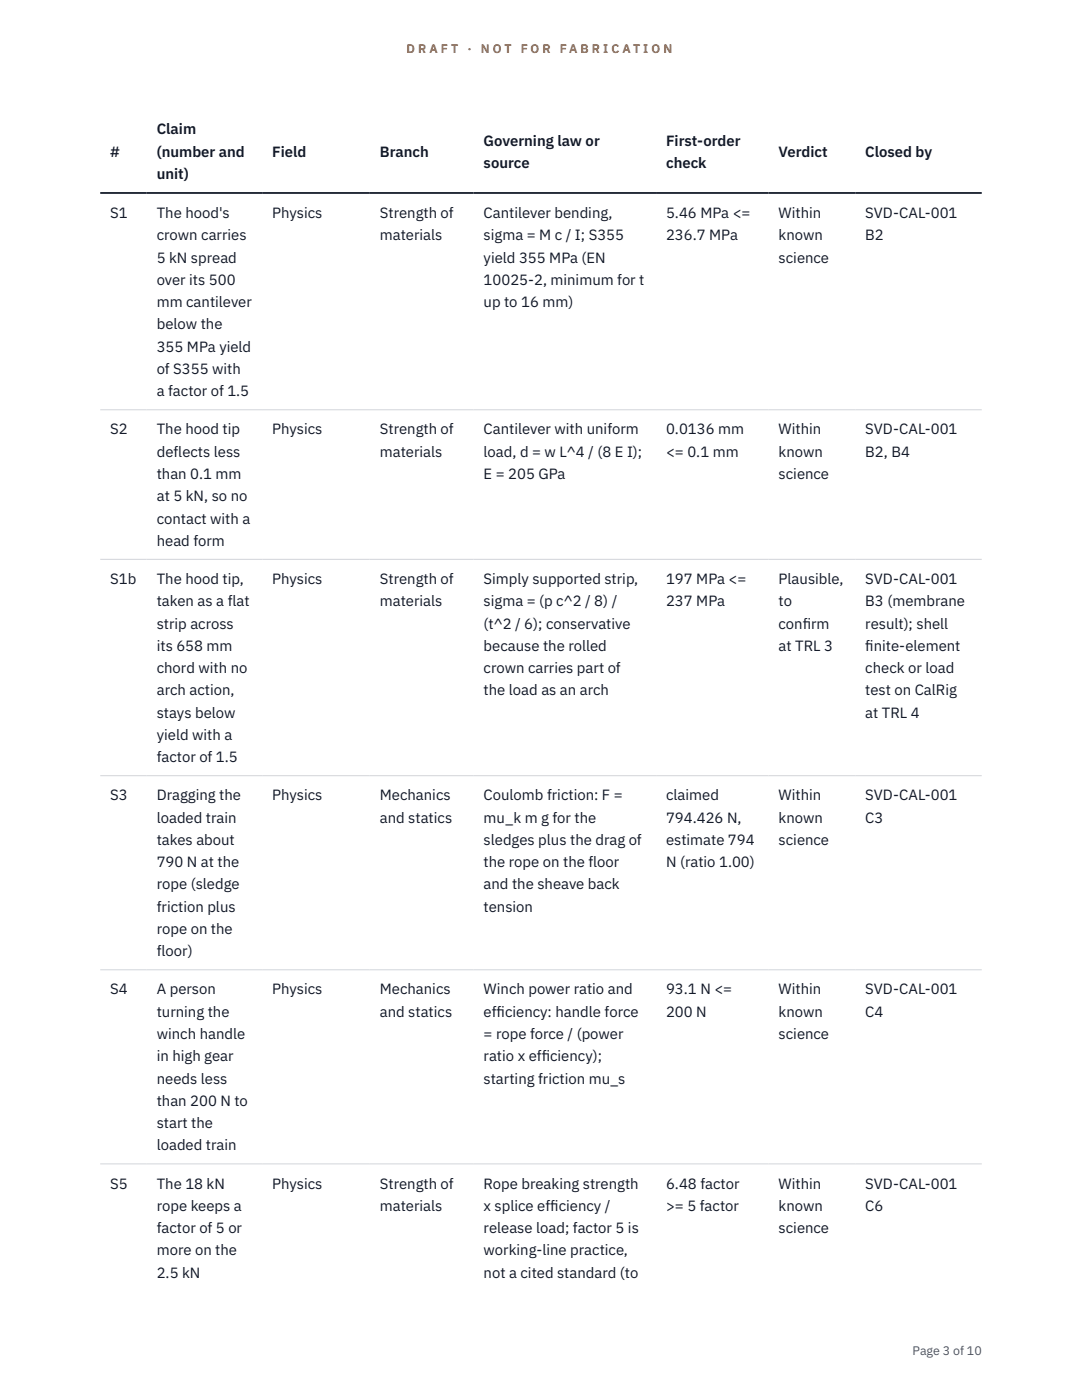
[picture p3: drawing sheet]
<svg xmlns="http://www.w3.org/2000/svg" width="216mm" height="279mm" viewBox="0 0 216 279" stroke-linecap="round" stroke-linejoin="round" font-family="sans-serif">
<defs><g id="words">
<g font-size="3" fill="#111827">
<text x="31.3" y="26.8">Claim</text>
<text x="96.5" y="29.1">Governing law or</text>
<text x="132.9" y="29.1">First-order</text>
<text x="22" y="31.3">#</text>
<text x="31.3" y="31.3">(number and</text>
<text x="31.3" y="35.7">unit)</text>
<text x="54.3" y="31.3">Field</text>
<text x="75.8" y="31.3">Branch</text>
<text x="96.5" y="33.5">source</text>
<text x="132.9" y="33.5">check</text>
<text x="155.4" y="31.3">Verdict</text>
<text x="172.7" y="31.3">Closed by</text>
<text x="22" y="43.5">S1</text>
<text x="31.3" y="43.5">The hood's</text>
<text x="31.3" y="48">crown carries</text>
<text x="54.3" y="43.5">Physics</text>
<text x="75.8" y="43.5">Strength of</text>
<text x="75.8" y="48">materials</text>
<text x="96.5" y="43.5">Cantilever bending,</text>
<text x="96.5" y="48">sigma = M c / I; S355</text>
<text x="132.9" y="43.5">5.46 MPa &lt;=</text>
<text x="132.9" y="48">236.7 MPa</text>
<text x="155.4" y="43.5">Within</text>
<text x="155.4" y="48">known</text>
<text x="172.7" y="43.5">SVD-CAL-001</text>
<text x="172.7" y="48">B2</text>
<text x="31.3" y="52.4">5 kN spread</text>
<text x="96.5" y="52.4">yield 355 MPa (EN</text>
<text x="155.4" y="52.4">science</text>
<text x="31.3" y="56.9">over its 500</text>
<text x="96.5" y="56.9">10025-2, minimum for t</text>
<text x="31.3" y="61.3">mm cantilever</text>
<text x="31.3" y="65.7">below the</text>
<text x="96.5" y="61.3">up to 16 mm)</text>
<text x="31.3" y="70.2">355 MPa yield</text>
<text x="31.3" y="74.6">of S355 with</text>
<text x="31.3" y="79.1">a factor of 1.5</text>
<text x="22" y="86.7">S2</text>
<text x="31.3" y="86.7">The hood tip</text>
<text x="54.3" y="86.7">Physics</text>
<text x="75.8" y="86.7">Strength of</text>
<text x="96.5" y="86.7">Cantilever with uniform</text>
<text x="132.9" y="86.7">0.0136 mm</text>
<text x="155.4" y="86.7">Within</text>
<text x="172.7" y="86.7">SVD-CAL-001</text>
<text x="31.3" y="91.1">deflects less</text>
<text x="31.3" y="95.6">than 0.1 mm</text>
<text x="75.8" y="91.1">materials</text>
<text x="96.5" y="91.1">load, d = w L^4 / (8 E I);</text>
<text x="96.5" y="95.6">E = 205 GPa</text>
<text x="132.9" y="91.1">&lt;= 0.1 mm</text>
<text x="155.4" y="91.1">known</text>
<text x="155.4" y="95.6">science</text>
<text x="172.7" y="91.1">B2, B4</text>
<text x="31.3" y="100">at 5 kN, so no</text>
<text x="31.3" y="104.5">contact with a</text>
<text x="31.3" y="108.9">head form</text>
<text x="22" y="116.5">S1b</text>
<text x="31.3" y="116.5">The hood tip,</text>
<text x="54.3" y="116.5">Physics</text>
<text x="75.8" y="116.5">Strength of</text>
<text x="96.5" y="116.5">Simply supported strip,</text>
<text x="132.9" y="116.5">197 MPa &lt;=</text>
<text x="155.4" y="116.5">Plausible,</text>
<text x="172.7" y="116.5">SVD-CAL-001</text>
<text x="31.3" y="121">taken as a flat</text>
<text x="31.3" y="125.4">strip across</text>
<text x="75.8" y="121">materials</text>
<text x="96.5" y="121">sigma = (p c^2 / 8) /</text>
<text x="96.5" y="125.4">(t^2 / 6); conservative</text>
<text x="132.9" y="121">237 MPa</text>
<text x="155.4" y="121">to</text>
<text x="155.4" y="125.4">conf</text>
<text x="160.2" y="125.4">irm</text>
<text x="172.7" y="121">B3 (membrane</text>
<text x="172.7" y="125.4">result); shell</text>
<text x="31.3" y="129.9">its 658 mm</text>
<text x="96.5" y="129.9">because the rolled</text>
<text x="155.4" y="129.9">at TRL 3</text>
<text x="172.7" y="129.9">f</text>
<text x="172.7" y="129.9">inite-element</text>
<text x="31.3" y="134.3">chord with no</text>
<text x="96.5" y="134.3">crown carries part of</text>
<text x="172.7" y="134.3">check or load</text>
<text x="31.3" y="138.8">arch action,</text>
<text x="31.3" y="143.2">stays below</text>
<text x="96.5" y="138.8">the load as an arch</text>
<text x="172.7" y="138.8">test on CalRig</text>
<text x="172.7" y="143.2">at TRL 4</text>
<text x="31.3" y="147.7">yield with a</text>
<text x="31.3" y="152.1">factor of 1.5</text>
<text x="22" y="159.7">S3</text>
<text x="31.3" y="159.7">Dragging the</text>
<text x="54.3" y="159.7">Physics</text>
<text x="75.8" y="159.7">Mechanics</text>
<text x="96.5" y="159.7">Coulomb friction: F =</text>
<text x="132.9" y="159.7">claimed</text>
<text x="155.4" y="159.7">Within</text>
<text x="172.7" y="159.7">SVD-CAL-001</text>
<text x="31.3" y="164.2">loaded train</text>
<text x="75.8" y="164.2">and statics</text>
<text x="96.5" y="164.2">mu_k m g for the</text>
<text x="132.9" y="164.2">794.426 N,</text>
<text x="155.4" y="164.2">known</text>
<text x="172.7" y="164.2">C3</text>
<text x="31.3" y="168.6">takes about</text>
<text x="31.3" y="173.1">790 N at the</text>
<text x="96.5" y="168.6">sledges plus the drag of</text>
<text x="96.5" y="173.1">the rope on the floor</text>
<text x="132.9" y="168.6">estimate 794</text>
<text x="132.9" y="173.1">N (ratio 1.00)</text>
<text x="155.4" y="168.6">science</text>
<text x="31.3" y="177.5">rope (sledge</text>
<text x="96.5" y="177.5">and the sheave back</text>
<text x="31.3" y="182">friction plus</text>
<text x="96.5" y="182">tension</text>
<text x="31.3" y="186.4">rope on the</text>
<text x="31.3" y="190.8">floor)</text>
<text x="22" y="198.5">S4</text>
<text x="31.3" y="198.5">A person</text>
<text x="31.3" y="202.9">turning the</text>
<text x="54.3" y="198.5">Physics</text>
<text x="75.8" y="198.5">Mechanics</text>
<text x="75.8" y="202.9">and statics</text>
<text x="96.5" y="198.5">Winch power ratio and</text>
<text x="96.5" y="202.9">eff</text>
<text x="99.1" y="202.9">iciency: handle force</text>
<text x="132.9" y="198.5">93.1 N &lt;=</text>
<text x="132.9" y="202.9">200 N</text>
<text x="155.4" y="198.5">Within</text>
<text x="155.4" y="202.9">known</text>
<text x="172.7" y="198.5">SVD-CAL-001</text>
<text x="172.7" y="202.9">C4</text>
<text x="31.3" y="207.4">winch handle</text>
<text x="96.5" y="207.4">= rope force / (power</text>
<text x="155.4" y="207.4">science</text>
<text x="31.3" y="211.8">in high gear</text>
<text x="96.5" y="211.8">ratio x eff</text>
<text x="108.1" y="211.8">iciency);</text>
<text x="31.3" y="216.2">needs less</text>
<text x="31.3" y="220.7">than 200 N to</text>
<text x="96.5" y="216.2">starting friction mu_s</text>
<text x="31.3" y="225.1">start the</text>
<text x="31.3" y="229.6">loaded train</text>
<text x="22" y="237.2">S5</text>
<text x="31.3" y="237.2">The 18 kN</text>
<text x="54.3" y="237.2">Physics</text>
<text x="75.8" y="237.2">Strength of</text>
<text x="96.5" y="237.2">Rope breaking strength</text>
<text x="132.9" y="237.2">6.48 factor</text>
<text x="155.4" y="237.2">Within</text>
<text x="172.7" y="237.2">SVD-CAL-001</text>
<text x="31.3" y="241.6">rope keeps a</text>
<text x="75.8" y="241.6">materials</text>
<text x="96.5" y="241.6">x splice eff</text>
<text x="109.8" y="241.6">iciency /</text>
<text x="132.9" y="241.6">&gt;= 5 factor</text>
<text x="155.4" y="241.6">known</text>
<text x="172.7" y="241.6">C6</text>
<text x="31.3" y="246.1">factor of 5 or</text>
<text x="31.3" y="250.5">more on the</text>
<text x="96.5" y="246.1">release load; factor 5 is</text>
<text x="96.5" y="250.5">working-line practice,</text>
<text x="155.4" y="246.1">science</text>
<text x="31.3" y="255">2.5 kN</text>
<text x="96.5" y="255">not a cited standard (to</text>
</g>
<g font-size="2.5" fill="#b45309">
<text x="81.1" y="10.5">D R A F T</text>
<text x="93.3" y="10.5">·</text>
<text x="95.9" y="10.5">N O T</text>
<text x="103.9" y="10.5">F O R</text>
<text x="111.7" y="10.5">F A B R I C A T I O N</text>
</g>
<text font-size="2.5" fill="#4b5563" x="182.1" y="270.3">Page 3 of 10</text>
</g></defs>
<path d="M20 81.8h175.9M20 111.6h175.9M20 154.8h175.9M20 193.5h175.9M20 232.3h175.9" fill="none" stroke="#d1d5db" stroke-width=".2"/>
<path d="M20 38.5h175.9" fill="none" stroke="#111827" stroke-width=".35"/>
<use href="#words"/>
</svg>
